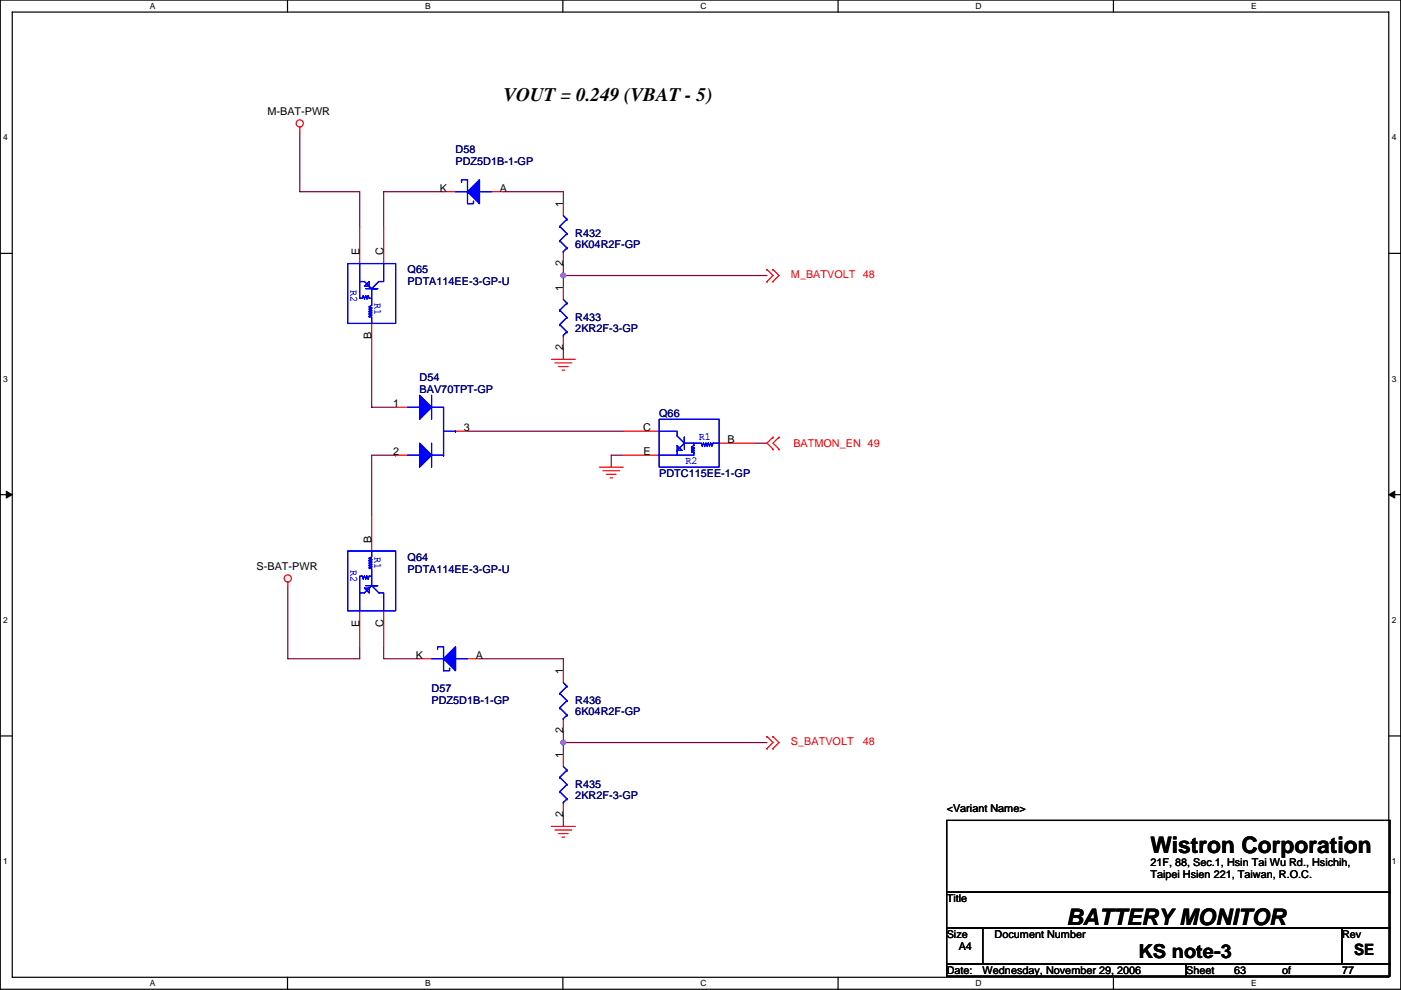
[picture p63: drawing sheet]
<svg xmlns="http://www.w3.org/2000/svg" width="297mm" height="210mm" viewBox="0 0 297 210" stroke-linecap="round" stroke-linejoin="round" font-family="sans-serif">
<defs><g id="words">
<g font-size="4.8">
<text x="243.9" y="181">Wistron Corporation</text>
<text x="226.1" y="196.2">BATTERY MONITOR</text>
</g>
<g font-size="4.1">
<text x="106.7" y="21.5">VOUT = 0.249 (VBAT - 5)</text>
<text x="241.4" y="203.2">KS note-3</text>
</g>
<text font-size="3.3" x="287.1" y="202.5">SE</text>
<g font-size="2.3">
<text x="56.7" y="24.4">M-BAT-PWR</text>
<text x="93.3" y="40.6">K</text>
<text x="106" y="40.6">A</text>
<text x="119.4" y="44" transform="rotate(-90 119.4 44)">1</text>
<text x="76.2" y="54.1" transform="rotate(-90 76.2 54.1)">E</text>
<text x="81.3" y="54.1" transform="rotate(-90 81.3 54.1)">C</text>
<text x="119.4" y="56.4" transform="rotate(-90 119.4 56.4)">2</text>
<text x="119.4" y="61.7" transform="rotate(-90 119.4 61.7)">1</text>
<text x="78.8" y="71.9" transform="rotate(-90 78.8 71.9)">B</text>
<text x="119.4" y="74.2" transform="rotate(-90 119.4 74.2)">2</text>
<text x="83.4" y="86.4">1</text>
<text x="98.4" y="91.4">3</text>
<text x="136.3" y="91.4">C</text>
<text x="154.2" y="94">B</text>
<text x="83.4" y="96.5">2</text>
<text x="136.5" y="96.5">E</text>
<text x="78.8" y="115.1" transform="rotate(-90 78.8 115.1)">B</text>
<text x="54.4" y="120.9">S-BAT-PWR</text>
<text x="76.2" y="132.9" transform="rotate(-90 76.2 132.9)">E</text>
<text x="81.3" y="133" transform="rotate(-90 81.3 133)">C</text>
<text x="88.2" y="139.7">K</text>
<text x="100.9" y="139.7">A</text>
<text x="119.4" y="143" transform="rotate(-90 119.4 143)">1</text>
<text x="119.4" y="155.5" transform="rotate(-90 119.4 155.5)">2</text>
<text x="119.4" y="160.8" transform="rotate(-90 119.4 160.8)">1</text>
<text x="119.4" y="173.3" transform="rotate(-90 119.4 173.3)">2</text>
<text x="200.7" y="172.3">&lt;Variant Name&gt;</text>
<text x="243.9" y="183.7">21F, 88, Sec.1, Hsin Tai Wu Rd., Hsichih,</text>
<text x="200.7" y="191.3">Title</text>
<text x="243.9" y="186.3">Taipei Hsien 221, Taiwan, R.O.C.</text>
<text x="200.7" y="198.9">Size</text>
<text x="203.3" y="201.5">A4</text>
<text x="210.9" y="198.9">Document Number</text>
<text x="284.5" y="198.9">Rev</text>
<text x="200.7" y="206.5">Date:</text>
<text x="208.3" y="206.5">Wednesday, November 29, 2006</text>
<text x="251.5" y="206.5">Sheet</text>
<text x="261.7" y="206.5">63</text>
<text x="271.8" y="206.5">of</text>
<text x="284.5" y="206.5">77</text>
</g>
<g font-size="2.3" fill="#000080">
<text x="96.6" y="32.6">D58</text>
<text x="96.6" y="35.1">PDZ5D1B-1-GP</text>
<text x="122" y="50.3">R432</text>
<text x="122" y="52.6">6K04R2F-GP</text>
<text x="86.4" y="58">Q65</text>
<text x="86.4" y="60.5">PDTA114EE-3-GP-U</text>
<text x="122" y="68.1">R433</text>
<text x="122" y="70.4">2KR2F-3-GP</text>
<text x="89" y="80.8">D54</text>
<text x="89" y="83.4">BAV70TPT-GP</text>
<text x="139.8" y="88.4">Q66</text>
<text x="139.8" y="101.1">PDTC115EE-1-GP</text>
<text x="86.4" y="118.9">Q64</text>
<text x="86.4" y="121.5">PDTA114EE-3-GP-U</text>
<text x="91.5" y="146.9">D57</text>
<text x="91.5" y="149.4">PDZ5D1B-1-GP</text>
<text x="122" y="149.4">R436</text>
<text x="122" y="151.7">6K04R2F-GP</text>
<text x="122" y="167.2">R435</text>
<text x="122" y="169.5">2KR2F-3-GP</text>
</g>
<g font-size="2.3" fill="#f00">
<text x="167.7" y="59">M_BATVOLT 48</text>
<text x="168.2" y="94.8">BATMON_EN 49</text>
<text x="167.7" y="158">S_BATVOLT</text>
<text x="182.9" y="158">48</text>
</g>
<g font-size="2.3" fill="#00f">
<text x="74.3" y="61.5" transform="rotate(90 74.3 61.5)">R2</text>
<text x="79.4" y="64.3" transform="rotate(90 79.4 64.3)">R1</text>
<text x="148.1" y="93.3">R1</text>
<text x="145.3" y="98.4">R2</text>
<text x="79.4" y="118.1" transform="rotate(90 79.4 118.1)">R1</text>
<text x="74.3" y="120.9" transform="rotate(90 74.3 120.9)">R2</text>
</g>
<g font-size="1.8">
<text x="31.8" y="1.9">A</text>
<text x="90.1" y="1.9">B</text>
<text x="148.5" y="1.9">C</text>
<text x="206.9" y="1.9">D</text>
<text x="265.2" y="1.9">E</text>
<text x=".7" y="29.8">4</text>
<text x="295.1" y="29.8">4</text>
<text x=".7" y="81">3</text>
<text x="295.1" y="81">3</text>
<text x=".7" y="132.1">2</text>
<text x="295.1" y="132.1">2</text>
<text x=".7" y="183.3">1</text>
<text x="295.1" y="183.3">1</text>
<text x="31.8" y="209.2">A</text>
<text x="90.1" y="209.2">B</text>
<text x="148.5" y="209.2">C</text>
<text x="206.9" y="209.2">D</text>
<text x="265.2" y="209.2">E</text>
</g>
</g></defs>
<path d="M.1 0h296.9v209.8h-296.9zM2.6 2.6h291.8v204.7h-291.8z" fill="none" stroke="#000" stroke-width=".25"/>
<g fill="#fff">
<path d="M31.8 .3h1.2v2h-1.2z"/>
<path d="M31.8 207.5h1.2v2.1h-1.2z"/>
</g>
<path d="M61 0v2.6M61 207.3v2.5" fill="none" stroke="#000" stroke-width=".25"/>
<g fill="#fff">
<path d="M90.1 .3h1.2v2h-1.2z"/>
<path d="M90.1 207.5h1.2v2.1h-1.2z"/>
</g>
<path d="M119.3 0v2.6M119.3 207.3v2.5" fill="none" stroke="#000" stroke-width=".25"/>
<g fill="#fff">
<path d="M148.5 .3h1.3v2h-1.3z"/>
<path d="M148.5 207.5h1.3v2.1h-1.3z"/>
</g>
<path d="M177.7 0v2.6M177.7 207.3v2.5" fill="none" stroke="#000" stroke-width=".25"/>
<g fill="#fff">
<path d="M206.9 .3h1.2v2h-1.2z"/>
<path d="M206.9 207.5h1.2v2.1h-1.2z"/>
</g>
<path d="M236.1 0v2.6M236.1 207.3v2.5" fill="none" stroke="#000" stroke-width=".25"/>
<g fill="#fff">
<path d="M265.2 .3h1.2v2h-1.2z"/>
<path d="M265.2 207.5h1.2v2.1h-1.2z"/>
<path d="M.7 28.2h1v2h-1z"/>
<path d="M295.1 28.2h1v2h-1z"/>
<path d="M.7 79.3h1v2.1h-1z"/>
<path d="M295.1 79.3h1v2.1h-1z"/>
</g>
<path d="M.1 53.7h2.5M294.4 53.7h2.6" fill="none" stroke="#000" stroke-width=".25"/>
<g fill="#fff">
<path d="M.7 130.5h1v2h-1z"/>
<path d="M295.1 130.5h1v2h-1z"/>
</g>
<path d="M.1 104.9h2.5M294.4 104.9h2.6" fill="none" stroke="#000" stroke-width=".25"/>
<path d="M1.3 104.2l1.3 .7-1.3 .7zM294.4 104.9l1.3-.7v1.4z" fill="#000" stroke="#000" stroke-width=".21"/>
<g fill="#fff">
<path d="M.7 181.7h1v2h-1z"/>
<path d="M295.1 181.7h1v2h-1z"/>
</g>
<path d="M.1 156.1h2.5M294.4 156.1h2.6M200.7 174h94v15.3h-94zM200.7 189.3h94v7.6h-94zM200.7 196.9h7.6v7.6h-7.6zM208.3 196.9h76.2v7.6h-76.2zM284.5 196.9h10.2v7.6h-10.2zM200.7 204.5h50.8v2.5h-50.8zM251.5 204.5h43.2v2.5h-43.2z" fill="none" stroke="#000" stroke-width=".25"/>
<g fill="none" stroke="#800040" stroke-width=".25">
<path d="M63.6 28v12.7h12.7v7.6M94 40.7h-12.7v7.6M106.7 40.7h12.7v2.5M119.4 55.9v2.5h43.2M119.4 58.4h.1M119.4 58.4v2.6M78.8 76.2v10.2h5.1M119.4 73.7v2.5M83.9 96.5h-5.1v12.7M83.9 96.5h.1M99.1 91.5h33M132.1 96.5h-2.5v2.6"/>
<path d="M160.1 94h2.5M61 124.5v15.2h15.3v-2.5M81.3 137.2v2.5h7.7M101.7 139.7h17.7v2.6M119.4 157.5h.1M119.4 157.5h43.2M119.4 155v2.5M119.4 157.5v2.5M119.4 172.7v2.6"/>
</g>
<g fill="#f0f" stroke="#f0f" stroke-width=".25">
<circle cx="119.4" cy="58.4" r=".5"/>
<circle cx="119.4" cy="157.5" r=".5"/>
</g>
<g fill="none" stroke="#f00" stroke-width=".25">
<path d="M63.6 26.9v1.1M76.3 48.3v7.6M81.3 48.3v7.6M94 40.7h2.6M104.2 40.7h2.5M119.4 43.2v2.5M119.4 53.4v2.5M162.6 59.7h.1M162.6 57.2h.1M162.6 57.2l1.3 1.2-1.3 1.3M163.9 59.7h.1M163.9 57.2h.1"/>
<path d="M163.9 57.2l1.3 1.2-1.3 1.3M78.8 68.6v7.6M116.9 76.2h5.1M117.7 77h3.5M118.4 77.7h2.1M119.2 78.5h.5M119.4 61v2.5M119.4 71.1v2.6M83.9 96.5h2.5M83.9 86.4h2.5M96.6 91.5h2.5M127.1 99.1h5"/>
<path d="M127.8 99.8h3.6M132.1 96.5h7.7M132.1 91.5h7.7M152.5 94h7.6M163.9 92.7h.1M163.9 95.3h.1M163.9 92.7l-1.3 1.3 1.3 1.3M165.2 95.3h.1M165.2 92.7h.1M165.2 92.7l-1.3 1.3 1.3 1.3M78.8 109.2v7.7M128.6 100.6h2"/>
<path d="M129.3 101.4h.6M61 123.5v1M76.3 129.6v7.6M81.3 129.6v7.6M89 139.7h2.5M99.1 139.7h2.6M119.4 142.3v2.5M119.4 152.4v2.6M162.6 158.8h.1M162.6 156.2h.1M162.6 156.2l1.3 1.3-1.3 1.3M163.9 158.8h.1"/>
<path d="M163.9 156.2h.1M163.9 156.2l1.3 1.3-1.3 1.3M116.9 175.3h5.1M117.7 176h3.5M118.4 176.8h2.1M119.2 177.6h.5M119.4 160v2.6M119.4 170.2v2.5"/>
<circle cx="63.5" cy="26.2" r=".76"/>
<circle cx="61" cy="122.7" r=".76"/>
</g>
<g fill="none" stroke="#00f" stroke-width=".25">
<path d="M97.9 38.6v-.5h1.2v5.1h1.3v-.5M73.7 55.9h10.2v12.7h-10.2zM76.3 55.9v3.8h1l1.5 1.5 1.5-1.5h1v-3.8M76.3 59.7v3.6h.5l.2-.5M96.6 40.7h2.5M100.4 42.7h.1M101.7 40.7h2.5M118.7 48h.1M118.7 51.1h.1M118.7 48l1.5 1.6M118.7 51.1l1.5 1.5M119.4 53.4h.1"/>
<path d="M119.4 45.7l.8 .8M120.2 46.5h.1M120.2 49.6h.1M120.2 52.6h.1M120.2 46.5l-1.5 1.5M120.2 49.6l-1.5 1.5M120.2 52.6l-.8 .8M77 62.8h.1M77 62.8l.3 .5M77.3 63.3h.1M77.3 60.7l1-1v1zM77.5 61.2h2.6h-1.3v3.6l-.5 .2"/>
<path d="M77.5 62.8h.1M77.5 62.8l.3 .5M77.5 62.8l-.2 .5M77.8 63.3h.1M78 62.8l.3 .5h.5M78 62.8h.1M78 62.8l-.2 .5M78.3 67.1l.5 .2v1.3M78.3 67.1h.1M78.3 66.6h.1M78.3 66.1h.1M78.3 65.6h.1"/>
<path d="M78.3 65h.1M78.3 60.7h.1M78.3 66.6l.5 .2M78.3 66.1l.5 .2M78.3 65.6l.5 .2M78.3 65l.5 .3M78.8 66.8h.1M78.8 66.3h.1M78.8 65.8h.1M78.8 65.3h.1M78.8 66.8l-.5 .3M78.8 66.3l-.5 .3"/>
<path d="M78.8 65.8l-.5 .3M78.8 65.3l-.5 .3M118.7 65.8h.1M118.7 68.9h.1M118.7 65.8l1.5 1.5M118.7 68.9l1.5 1.5M119.4 71.1h.1M119.4 63.5l.8 .8M120.2 64.3h.1M120.2 67.3h.1M120.2 70.4h.1M120.2 64.3l-1.5 1.5"/>
<path d="M120.2 67.3l-1.5 1.6M120.2 70.4l-.8 .7M86.4 86.4h2.6M86.4 96.5h2.6M91.5 83.8v5.1M91.5 86.4h2.5v10.1M91.5 94v5.1M91.5 96.5h2.5M94 96.5h.1M94 91.5h2.6M96.6 91.5h.1M139.8 91.5h3.8v1l1.5 1.5-1.5 1.5"/>
<path d="M139.8 88.9h12.7v10.2h-12.7zM143.6 95.5v1h-3.8M143.6 94.5l1 1h-1zM143.6 95.5h.1M146.6 94.8h.1M146.6 95.3h.1M146.6 95.8h.1M146.6 95.8l.5 .2v.5h-3.5M146.6 94.8l.5 .2M146.6 95.3l.5 .2M147.1 94v.5l-.5 .3M147.1 95h.1"/>
<path d="M147.1 95.5h.1M147.1 95l-.5 .3M147.1 95.5l-.5 .3M148.9 94.5h.1M148.9 94.5l-.2-.5h-3.6v-1.3v2.6M149.2 94h.1M149.2 94l.2 .5M149.2 94l-.3 .5M149.4 94.5h.1M149.7 94h.1M149.7 94l.2 .5M149.7 94l-.3 .5"/>
<path d="M149.9 94.5h.1M150.2 94h.1M150.2 94l.2 .5M150.2 94l-.3 .5M150.4 94.5h.1M150.7 94h.1M150.7 94l.2 .5M150.7 94l-.3 .5M150.9 94.5h.1M152.5 94h-1.3l-.3 .5M73.7 116.9h10.2v12.7h-10.2zM78.3 118.4h.1"/>
<path d="M78.3 118.9h.1M78.3 119.4h.1M78.3 119.9h.1M78.3 118.4l.5 .2M78.3 118.9l.5 .2M78.3 119.4l.5 .3M78.3 119.9l.5 .3M78.8 116.9v1.2l-.5 .3M78.8 118.6h.1M78.8 119.1h.1M78.8 119.7h.1M78.8 118.6l-.5 .3"/>
<path d="M78.8 119.1l-.5 .3M78.8 119.7l-.5 .2M76.3 129.6v-3.8h1l1.5-1.6 1.5 1.6h1v3.8M77 122.7h.1M77 122.7l-.2-.5h-.5v3.6M77.3 122.2h.1M77.3 124.7h1v1.1zM77.3 122.2l.2 .5M77.3 122.2l-.3 .5M77.5 122.7h.1M77.8 122.2h.1M77.8 122.2l.2 .5"/>
<path d="M77.8 122.2l-.3 .5M78 122.7h.1M78.3 120.4h.1M78.3 120.4l.5 .3v3.5h1.3h-2.6M78.3 124.7h.1M78.8 120.2h.1M78.8 122.2h-.5l-.3 .5M78.8 120.2l-.5 .2M91.5 139.7h2.5M92.8 137.7v-.5h1.2v5.1h1.3v-.5M96.6 139.7h2.5M95.3 141.8h.1"/>
<path d="M118.7 147.1h.1M118.7 150.1h.1M118.7 147.1l1.5 1.5M118.7 150.1l1.5 1.6M119.4 152.4h.1M119.4 144.8l.8 .8M120.2 145.6h.1M120.2 148.6h.1M120.2 151.7h.1M120.2 145.6l-1.5 1.5M120.2 148.6l-1.5 1.5M120.2 151.7l-.8 .7"/>
<path d="M118.7 164.9h.1M118.7 167.9h.1M118.7 164.9l1.5 1.5M118.7 167.9l1.5 1.5M119.4 170.2h.1M119.4 162.6l.8 .7M120.2 163.3h.1M120.2 166.4h.1M120.2 169.4h.1M120.2 163.3l-1.5 1.6M120.2 166.4l-1.5 1.5M120.2 169.4l-.8 .8"/>
</g>
<g fill="#00f" stroke="#00f" stroke-width=".25">
<path d="M89 83.8l2.5 2.6-2.5 2.5z" fill-rule="evenodd"/>
<path d="M89 94l2.5 2.5-2.5 2.6z" fill-rule="evenodd"/>
<path d="M89 83.8l2.5 2.6-2.5 2.5z" fill-rule="evenodd"/>
<path d="M89 94l2.5 2.5-2.5 2.6z" fill-rule="evenodd"/>
<path d="M96.6 137.2v5.1l-2.6-2.6z" fill-rule="evenodd"/>
<path d="M96.6 137.2v5.1l-2.6-2.6z" fill-rule="evenodd"/>
<path d="M101.7 38.1v5.1l-2.6-2.5z" fill-rule="evenodd"/>
<path d="M101.7 38.1v5.1l-2.6-2.5z" fill-rule="evenodd"/>
</g>
<use href="#words"/>
</svg>
